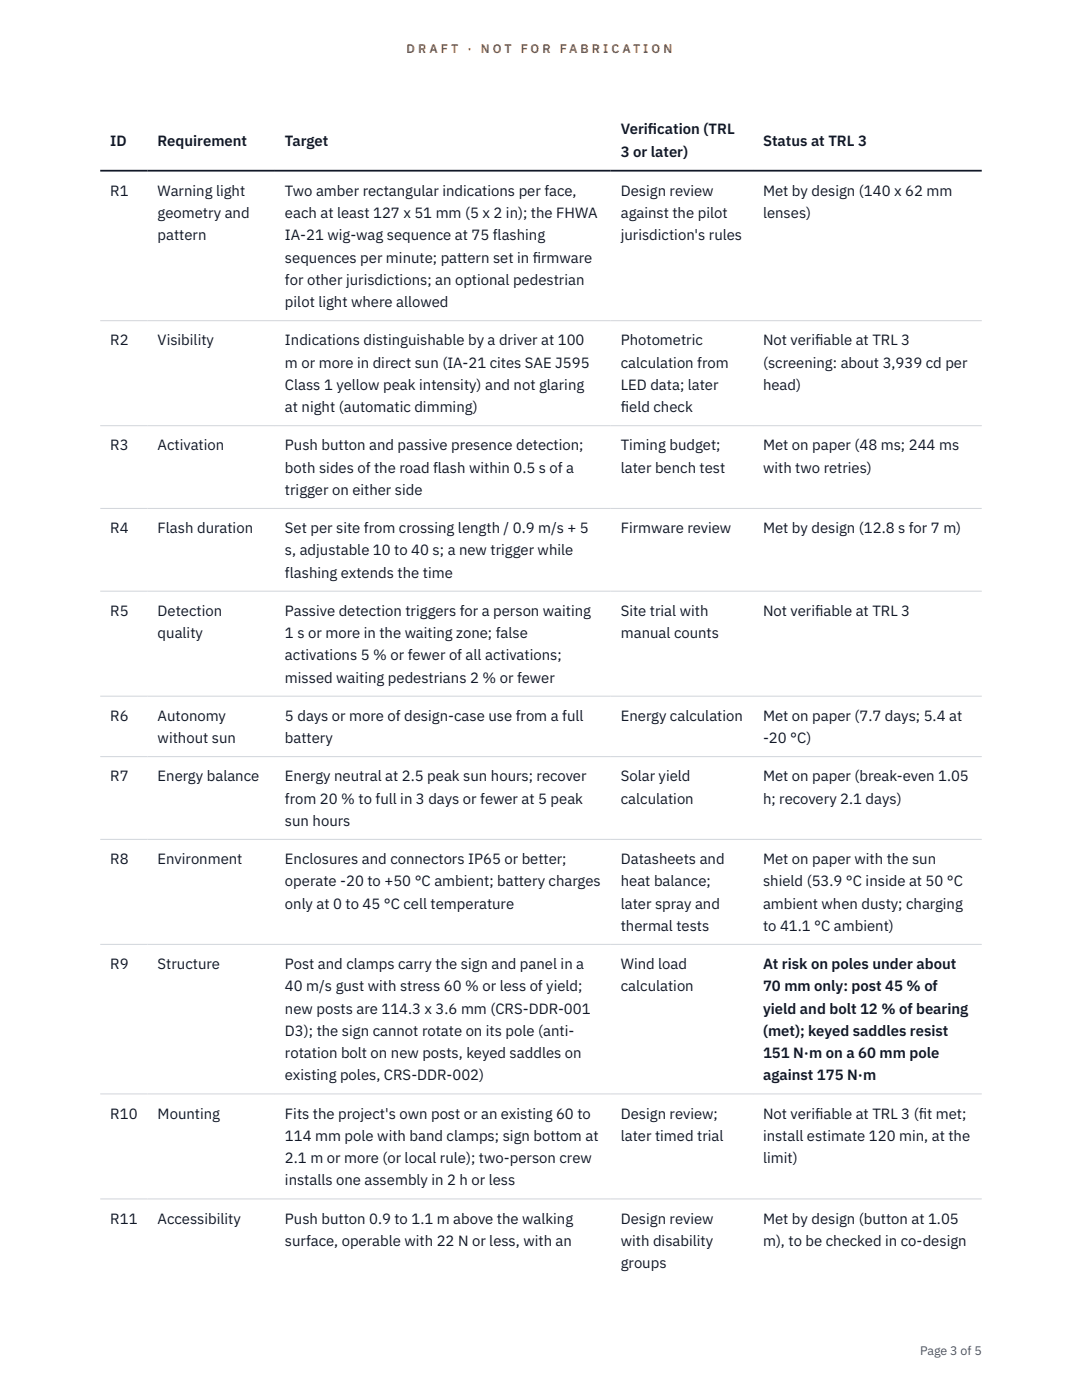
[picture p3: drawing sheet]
<svg xmlns="http://www.w3.org/2000/svg" width="216mm" height="279mm" viewBox="0 0 216 279" stroke-linecap="round" stroke-linejoin="round" font-family="sans-serif">
<defs><g id="words">
<g font-size="3" fill="#111827">
<text x="22" y="29.1">ID</text>
<text x="31.5" y="29.1">Requirement</text>
<text x="56.9" y="29.1">Target</text>
<text x="123.9" y="26.8">Verif</text>
<text x="129.3" y="26.8">ication (TRL</text>
<text x="152.3" y="29.1">Status at TRL 3</text>
<text x="123.9" y="31.3">3 or later)</text>
<text x="22" y="39.1">R1</text>
<text x="31.5" y="39.1">Warning light</text>
<text x="56.9" y="39.1">Two amber rectangular indications per face,</text>
<text x="123.9" y="39.1">Design review</text>
<text x="152.3" y="39.1">Met by design (140 x 62 mm</text>
<text x="31.5" y="43.5">geometry and</text>
<text x="31.5" y="48">pattern</text>
<text x="56.9" y="43.5">each at least 127 x 51 mm (5 x 2 in); the FHWA</text>
<text x="56.9" y="48">IA-21 wig-wag sequence at 75 flashing</text>
<text x="123.9" y="43.5">against the pilot</text>
<text x="123.9" y="48">jurisdiction's rules</text>
<text x="152.3" y="43.5">lenses)</text>
<text x="56.9" y="52.4">sequences per minute; pattern set in f</text>
<text x="106.3" y="52.4">irmware</text>
<text x="56.9" y="56.9">for other jurisdictions; an optional pedestrian</text>
<text x="56.9" y="61.3">pilot light where allowed</text>
<text x="22" y="68.9">R2</text>
<text x="31.5" y="68.9">Visibility</text>
<text x="56.9" y="68.9">Indications distinguishable by a driver at 100</text>
<text x="123.9" y="68.9">Photometric</text>
<text x="152.3" y="68.9">Not verif</text>
<text x="162.6" y="68.9">iable at TRL 3</text>
<text x="56.9" y="73.4">m or more in direct sun (IA-21 cites SAE J595</text>
<text x="56.9" y="77.8">Class 1 yellow peak intensity) and not glaring</text>
<text x="123.9" y="73.4">calculation from</text>
<text x="123.9" y="77.8">LED data; later</text>
<text x="152.3" y="73.4">(screening: about 3,939 cd per</text>
<text x="152.3" y="77.8">head)</text>
<text x="56.9" y="82.3">at night (automatic dimming)</text>
<text x="123.9" y="82.3">f</text>
<text x="123.9" y="82.3">ield check</text>
<text x="22" y="89.9">R3</text>
<text x="31.5" y="89.9">Activation</text>
<text x="56.9" y="89.9">Push button and passive presence detection;</text>
<text x="123.9" y="89.9">Timing budget;</text>
<text x="152.3" y="89.9">Met on paper (48 ms; 244 ms</text>
<text x="56.9" y="94.3">both sides of the road flash within 0.5 s of a</text>
<text x="123.9" y="94.3">later bench test</text>
<text x="152.3" y="94.3">with two retries)</text>
<text x="56.9" y="98.8">trigger on either side</text>
<text x="22" y="106.4">R4</text>
<text x="31.5" y="106.4">Flash duration</text>
<text x="56.9" y="106.4">Set per site from crossing length / 0.9 m/s + 5</text>
<text x="123.9" y="106.4">Firmware review</text>
<text x="152.3" y="106.4">Met by design (12.8 s for 7 m)</text>
<text x="56.9" y="110.8">s, adjustable 10 to 40 s; a new trigger while</text>
<text x="56.9" y="115.3">flashing extends the time</text>
<text x="22" y="122.9">R5</text>
<text x="31.5" y="122.9">Detection</text>
<text x="56.9" y="122.9">Passive detection triggers for a person waiting</text>
<text x="123.9" y="122.9">Site trial with</text>
<text x="152.3" y="122.9">Not verif</text>
<text x="162.6" y="122.9">iable at TRL 3</text>
<text x="31.5" y="127.3">quality</text>
<text x="56.9" y="127.3">1 s or more in the waiting zone; false</text>
<text x="56.9" y="131.8">activations 5 % or fewer of all activations;</text>
<text x="123.9" y="127.3">manual counts</text>
<text x="56.9" y="136.2">missed waiting pedestrians 2 % or fewer</text>
<text x="22" y="143.9">R6</text>
<text x="31.5" y="143.9">Autonomy</text>
<text x="56.9" y="143.9">5 days or more of design-case use from a full</text>
<text x="123.9" y="143.9">Energy calculation</text>
<text x="152.3" y="143.9">Met on paper (7.7 days; 5.4 at</text>
<text x="31.5" y="148.3">without sun</text>
<text x="56.9" y="148.3">battery</text>
<text x="152.3" y="148.3">-20 °C)</text>
<text x="22" y="155.9">R7</text>
<text x="31.5" y="155.9">Energy balance</text>
<text x="56.9" y="155.9">Energy neutral at 2.5 peak sun hours; recover</text>
<text x="123.9" y="155.9">Solar yield</text>
<text x="152.3" y="155.9">Met on paper (break-even 1.05</text>
<text x="56.9" y="160.4">from 20 % to full in 3 days or fewer at 5 peak</text>
<text x="123.9" y="160.4">calculation</text>
<text x="152.3" y="160.4">h; recovery 2.1 days)</text>
<text x="56.9" y="164.8">sun hours</text>
<text x="22" y="172.4">R8</text>
<text x="31.5" y="172.4">Environment</text>
<text x="56.9" y="172.4">Enclosures and connectors IP65 or better;</text>
<text x="123.9" y="172.4">Datasheets and</text>
<text x="152.3" y="172.4">Met on paper with the sun</text>
<text x="56.9" y="176.9">operate -20 to +50 °C ambient; battery charges</text>
<text x="123.9" y="176.9">heat balance;</text>
<text x="152.3" y="176.9">shield (53.9 °C inside at 50 °C</text>
<text x="56.9" y="181.3">only at 0 to 45 °C cell temperature</text>
<text x="123.9" y="181.3">later spray and</text>
<text x="123.9" y="185.8">thermal tests</text>
<text x="152.3" y="181.3">ambient when dusty; charging</text>
<text x="152.3" y="185.8">to 41.1 °C ambient)</text>
<text x="22" y="193.4">R9</text>
<text x="31.5" y="193.4">Structure</text>
<text x="56.9" y="193.4">Post and clamps carry the sign and panel in a</text>
<text x="56.9" y="197.8">40 m/s gust with stress 60 % or less of yield;</text>
<text x="123.9" y="193.4">Wind load</text>
<text x="123.9" y="197.8">calculation</text>
<text x="152.3" y="193.4">At risk on poles under about</text>
<text x="152.3" y="197.8">70 mm only: post 45 % of</text>
<text x="56.9" y="202.3">new posts are 114.3 x 3.6 mm (CRS-DDR-001</text>
<text x="152.3" y="202.3">yield and bolt 12 % of bearing</text>
<text x="56.9" y="206.7">D3); the sign cannot rotate on its pole (anti-</text>
<text x="152.3" y="206.7">(met); keyed saddles resist</text>
<text x="56.9" y="211.2">rotation bolt on new posts, keyed saddles on</text>
<text x="56.9" y="215.6">existing poles, CRS-DDR-002)</text>
<text x="152.3" y="211.2">151 N·m on a 60 mm pole</text>
<text x="152.3" y="215.6">against 175 N·m</text>
<text x="22" y="223.2">R10</text>
<text x="31.5" y="223.2">Mounting</text>
<text x="56.9" y="223.2">Fits the project's own post or an existing 60 to</text>
<text x="56.9" y="227.7">114 mm pole with band clamps; sign bottom at</text>
<text x="123.9" y="223.2">Design review;</text>
<text x="123.9" y="227.7">later timed trial</text>
<text x="152.3" y="223.2">Not verif</text>
<text x="152.3" y="227.7">install estimate 120 min, at the</text>
<text x="162.6" y="223.2">iable at TRL 3 (f</text>
<text x="183.3" y="223.2">it met;</text>
<text x="56.9" y="232.1">2.1 m or more (or local rule); two-person crew</text>
<text x="152.3" y="232.1">limit)</text>
<text x="56.9" y="236.6">installs one assembly in 2 h or less</text>
<text x="22" y="244.2">R11</text>
<text x="31.5" y="244.2">Accessibility</text>
<text x="56.9" y="244.2">Push button 0.9 to 1.1 m above the walking</text>
<text x="123.9" y="244.2">Design review</text>
<text x="152.3" y="244.2">Met by design (button at 1.05</text>
<text x="56.9" y="248.6">surface, operable with 22 N or less, with an</text>
<text x="123.9" y="248.6">with disability</text>
<text x="152.3" y="248.6">m), to be checked in co-design</text>
<text x="123.9" y="253.1">groups</text>
</g>
<g font-size="2.5" fill="#b45309">
<text x="81.1" y="10.5">D R A F T</text>
<text x="93.3" y="10.5">·</text>
<text x="95.9" y="10.5">N O T</text>
<text x="103.9" y="10.5">F O R</text>
<text x="111.7" y="10.5">F A B R I C A T I O N</text>
</g>
<text font-size="2.5" fill="#4b5563" x="183.6" y="270.3">Page 3 of 5</text>
</g></defs>
<path d="M20 64h175.9M20 85h175.9M20 101.5h175.9M20 118h175.9M20 138.9h175.9M20 151h175.9M20 167.5h175.9M20 188.5h175.9M20 218.3h175.9M20 239.3h175.9" fill="none" stroke="#d1d5db" stroke-width=".2"/>
<path d="M20 34.1h175.9" fill="none" stroke="#111827" stroke-width=".35"/>
<use href="#words"/>
</svg>
